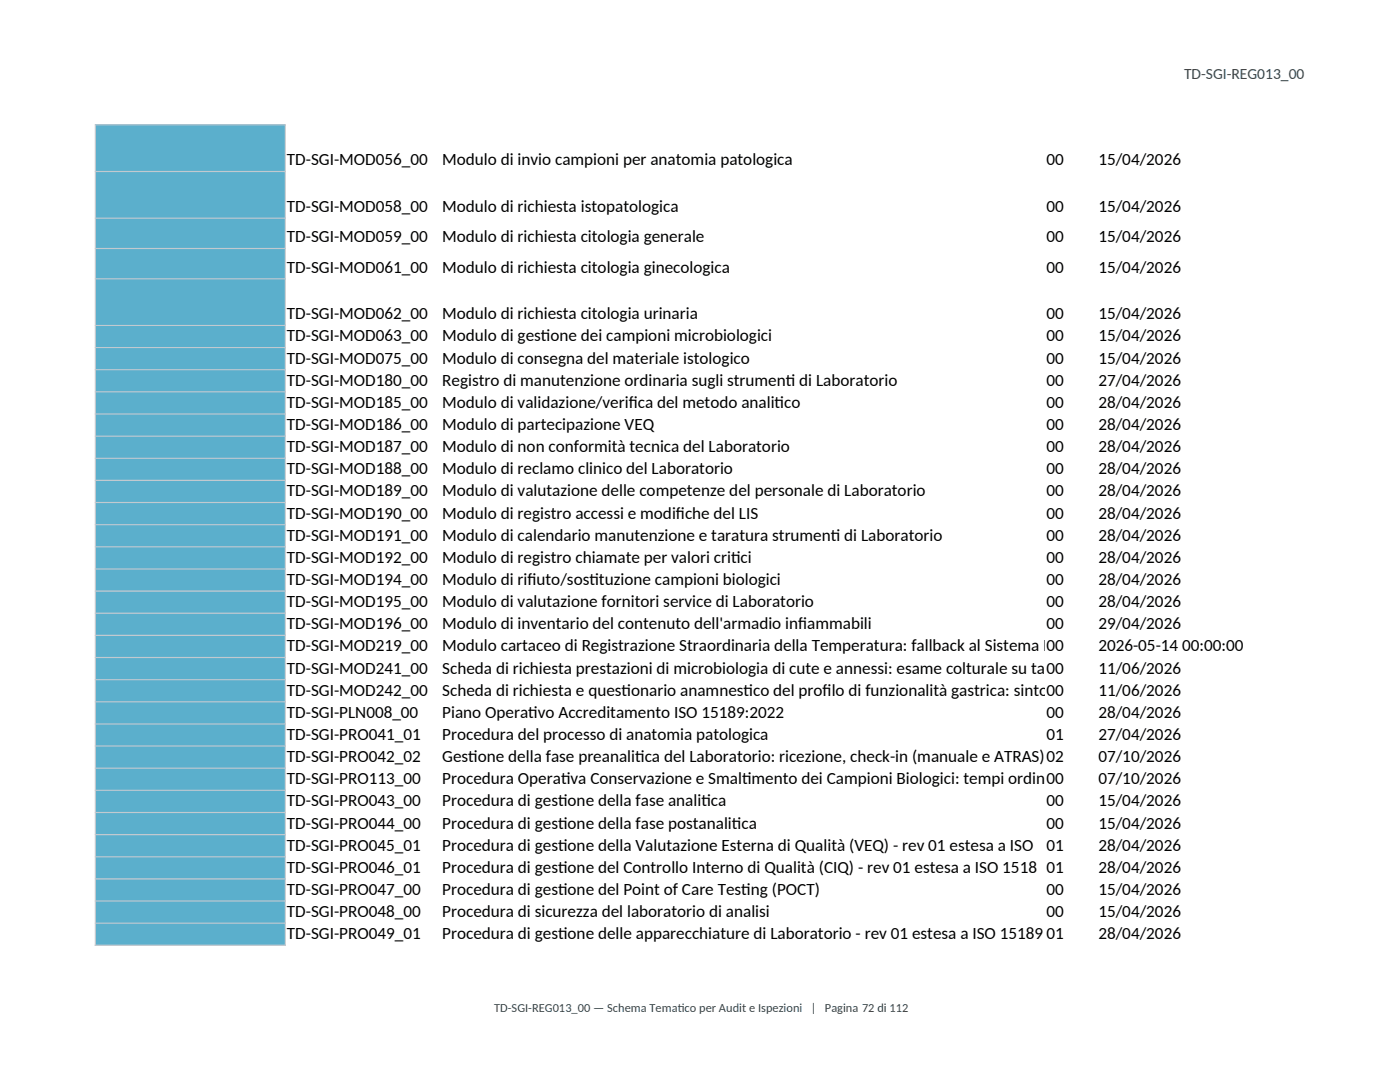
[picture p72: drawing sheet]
<svg xmlns="http://www.w3.org/2000/svg" width="279mm" height="216mm" viewBox="0 0 279 216" stroke-linecap="round" stroke-linejoin="round" font-family="sans-serif">
<defs><g id="words">
<g font-size="3.4">
<text x="57.3" y="33">TD-SGI-MOD056_00</text>
<text x="88.3" y="33">Modulo di invio campioni per anatomia patologica</text>
<text x="208.9" y="33">00</text>
<text x="219.2" y="33">15/04/2026</text>
<text x="57.3" y="42.3">TD-SGI-MOD058_00</text>
<text x="88.3" y="42.3">Modulo di richiesta istopatologica</text>
<text x="208.9" y="42.3">00</text>
<text x="219.2" y="42.3">15/04/2026</text>
<text x="57.3" y="48.4">TD-SGI-MOD059_00</text>
<text x="88.3" y="48.4">Modulo di richiesta citologia generale</text>
<text x="208.9" y="48.4">00</text>
<text x="219.2" y="48.4">15/04/2026</text>
<text x="57.3" y="54.4">TD-SGI-MOD061_00</text>
<text x="88.3" y="54.4">Modulo di richiesta citologia ginecologica</text>
<text x="208.9" y="54.4">00</text>
<text x="219.2" y="54.4">15/04/2026</text>
<text x="57.3" y="63.7">TD-SGI-MOD062_00</text>
<text x="88.3" y="63.7">Modulo di richiesta citologia urinaria</text>
<text x="208.9" y="63.7">00</text>
<text x="219.2" y="63.7">15/04/2026</text>
<text x="57.3" y="68.1">TD-SGI-MOD063_00</text>
<text x="88.3" y="68.1">Modulo di gest</text>
<text x="108" y="68.1">ione dei campioni microbiologici</text>
<text x="208.9" y="68.1">00</text>
<text x="219.2" y="68.1">15/04/2026</text>
<text x="57.3" y="72.6">TD-SGI-MOD075_00</text>
<text x="57.3" y="77">TD-SGI-MOD180_00</text>
<text x="88.3" y="72.6">Modulo di consegna del materiale istologico</text>
<text x="88.3" y="77">Registro di manutenzione ordinaria sugli strument</text>
<text x="156.8" y="77">i di Laboratorio</text>
<text x="208.9" y="72.6">00</text>
<text x="208.9" y="77">00</text>
<text x="219.2" y="72.6">15/04/2026</text>
<text x="219.2" y="77">27/04/2026</text>
<text x="57.3" y="81.4">TD-SGI-MOD185_00</text>
<text x="88.3" y="81.4">Modulo di validazione/verif</text>
<text x="125.5" y="81.4">ica del metodo analit</text>
<text x="154.6" y="81.4">ico</text>
<text x="208.9" y="81.4">00</text>
<text x="219.2" y="81.4">28/04/2026</text>
<text x="57.3" y="85.8">TD-SGI-MOD186_00</text>
<text x="88.3" y="85.8">Modulo di partecipazione VEQ</text>
<text x="208.9" y="85.8">00</text>
<text x="219.2" y="85.8">28/04/2026</text>
<text x="57.3" y="90.2">TD-SGI-MOD187_00</text>
<text x="57.3" y="94.6">TD-SGI-MOD188_00</text>
<text x="88.3" y="90.2">Modulo di non conformità tecnica del Laboratorio</text>
<text x="88.3" y="94.6">Modulo di reclamo clinico del Laboratorio</text>
<text x="208.9" y="90.2">00</text>
<text x="208.9" y="94.6">00</text>
<text x="219.2" y="90.2">28/04/2026</text>
<text x="219.2" y="94.6">28/04/2026</text>
<text x="57.3" y="99.1">TD-SGI-MOD189_00</text>
<text x="88.3" y="99.1">Modulo di valutazione delle competenze del personale di Laboratorio</text>
<text x="208.9" y="99.1">00</text>
<text x="219.2" y="99.1">28/04/2026</text>
<text x="57.3" y="103.5">TD-SGI-MOD190_00</text>
<text x="57.3" y="107.9">TD-SGI-MOD191_00</text>
<text x="88.3" y="103.5">Modulo di registro accessi e modif</text>
<text x="88.3" y="107.9">Modulo di calendario manutenzione e taratura strument</text>
<text x="134.9" y="103.5">iche del LIS</text>
<text x="165.8" y="107.9">i di Laboratorio</text>
<text x="208.9" y="103.5">00</text>
<text x="208.9" y="107.9">00</text>
<text x="219.2" y="103.5">28/04/2026</text>
<text x="219.2" y="107.9">28/04/2026</text>
<text x="57.3" y="112.3">TD-SGI-MOD192_00</text>
<text x="88.3" y="112.3">Modulo di registro chiamate per valori crit</text>
<text x="145.9" y="112.3">ici</text>
<text x="208.9" y="112.3">00</text>
<text x="219.2" y="112.3">28/04/2026</text>
<text x="57.3" y="116.7">TD-SGI-MOD194_00</text>
<text x="88.3" y="116.7">Modulo di rif</text>
<text x="105.3" y="116.7">iuto/sost</text>
<text x="117.6" y="116.7">ituzione campioni biologici</text>
<text x="208.9" y="116.7">00</text>
<text x="219.2" y="116.7">28/04/2026</text>
<text x="57.3" y="121.1">TD-SGI-MOD195_00</text>
<text x="57.3" y="125.6">TD-SGI-MOD196_00</text>
<text x="88.3" y="121.1">Modulo di valutazione fornitori service di Laboratorio</text>
<text x="88.3" y="125.6">Modulo di inventario del contenuto dell'armadio inf</text>
<text x="159.3" y="125.6">iammabili</text>
<text x="208.9" y="121.1">00</text>
<text x="208.9" y="125.6">00</text>
<text x="219.2" y="121.1">28/04/2026</text>
<text x="219.2" y="125.6">29/04/2026</text>
<text x="57.3" y="130">TD-SGI-MOD219_00</text>
<text x="88.3" y="130">Modulo cartaceo di Registrazione Straordinaria della Temperatura: fallback al Sistema Di</text>
<text x="208.9" y="130">00</text>
<text x="219.2" y="130">2026-05-14 00:00:00</text>
<text x="57.3" y="134.4">TD-SGI-MOD241_00</text>
<text x="88.3" y="134.4">Scheda di richiesta prestazioni di microbiologia di cute e annessi: esame colturale su ta00</text>
<text x="219.2" y="134.4">11/06/2026</text>
<text x="57.3" y="138.8">TD-SGI-MOD242_00</text>
<text x="57.3" y="143.2">TD-SGI-PLN008_00</text>
<text x="88.3" y="138.8">Scheda di richiesta e quest</text>
<text x="88.3" y="143.2">Piano Operat</text>
<text x="105.4" y="143.2">ivo Accreditamento ISO 15189:2022</text>
<text x="124.1" y="138.8">ionario anamnest</text>
<text x="148.4" y="138.8">ico del prof</text>
<text x="164.2" y="138.8">ilo di funzionalità gastrica: sinto00</text>
<text x="208.9" y="143.2">00</text>
<text x="219.2" y="138.8">11/06/2026</text>
<text x="219.2" y="143.2">28/04/2026</text>
<text x="57.3" y="147.7">TD-SGI-PRO041_01</text>
<text x="88.3" y="147.7">Procedura del processo di anatomia patologica</text>
<text x="208.9" y="147.7">01</text>
<text x="219.2" y="147.7">27/04/2026</text>
<text x="57.3" y="152.1">TD-SGI-PRO042_02</text>
<text x="88.3" y="152.1">Gest</text>
<text x="93.5" y="152.1">ione della fase preanalit</text>
<text x="126.8" y="152.1">ica del Laboratorio: ricezione, check-in (manuale e ATRAS),02</text>
<text x="219.2" y="152.1">07/10/2026</text>
<text x="57.3" y="156.5">TD-SGI-PRO113_00</text>
<text x="57.3" y="160.9">TD-SGI-PRO043_00</text>
<text x="88.3" y="156.5">Procedura Operat</text>
<text x="88.3" y="160.9">Procedura di gest</text>
<text x="111.4" y="160.9">ione della fase analit</text>
<text x="112" y="156.5">iva Conservazione e Smalt</text>
<text x="140" y="160.9">ica</text>
<text x="148.1" y="156.5">imento dei Campioni Biologici: tempi ordinari</text>
<text x="208.9" y="156.5">00</text>
<text x="208.9" y="160.9">00</text>
<text x="219.2" y="156.5">07/10/2026</text>
<text x="219.2" y="160.9">15/04/2026</text>
<text x="57.3" y="165.3">TD-SGI-PRO044_00</text>
<text x="88.3" y="165.3">Procedura di gest</text>
<text x="111.4" y="165.3">ione della fase postanalit</text>
<text x="146.1" y="165.3">ica</text>
<text x="208.9" y="165.3">00</text>
<text x="219.2" y="165.3">15/04/2026</text>
<text x="57.3" y="169.7">TD-SGI-PRO045_01</text>
<text x="88.3" y="169.7">Procedura di gest</text>
<text x="111.4" y="169.7">ione della Valutazione Esterna di Qualità (VEQ) - rev 01 estesa a ISO</text>
<text x="208.9" y="169.7">01</text>
<text x="219.2" y="169.7">28/04/2026</text>
<text x="57.3" y="174.2">TD-SGI-PRO046_01</text>
<text x="57.3" y="178.6">TD-SGI-PRO047_00</text>
<text x="88.3" y="174.2">Procedura di gest</text>
<text x="88.3" y="178.6">Procedura di gest</text>
<text x="111.4" y="174.2">ione del Controllo Interno di Qualità (CIQ) - rev 01 estesa a ISO 1518</text>
<text x="111.4" y="178.6">ione del Point of Care Test</text>
<text x="147.9" y="178.6">ing (POCT)</text>
<text x="208.9" y="174.2">01</text>
<text x="208.9" y="178.6">00</text>
<text x="219.2" y="174.2">28/04/2026</text>
<text x="219.2" y="178.6">15/04/2026</text>
<text x="57.3" y="183">TD-SGI-PRO048_00</text>
<text x="88.3" y="183">Procedura di sicurezza del laboratorio di analisi</text>
<text x="208.9" y="183">00</text>
<text x="219.2" y="183">15/04/2026</text>
<text x="57.3" y="187.4">TD-SGI-PRO049_01</text>
<text x="88.3" y="187.4">Procedura di gest</text>
<text x="111.4" y="187.4">ione delle apparecchiature di Laboratorio - rev 01 estesa a ISO 15189</text>
<text x="208.9" y="187.4">01</text>
<text x="219.2" y="187.4">28/04/2026</text>
</g>
<text font-size="3.1" fill="#1b505f" x="236.3" y="15.8">TD-SGI-REG013_00</text>
<g font-size="2.5" fill="#1b505f">
<text x="98.6" y="201.9">TD-SGI-REG013_00 — Schema Temat</text>
<text x="135.2" y="201.9">ico per Audit e Ispezioni | Pagina 72 di 112</text>
</g>
</g></defs>
<path d="M19 24.9h37.9v163.7h-37.9z" fill-rule="evenodd" fill="#5bafcc"/>
<g fill="none" stroke="#bfc9d1" stroke-width=".23">
<path d="M18.9 24.9h38.2M18.9 34.2h38.2M19 24.8v163.9M56.9 24.8v163.9M18.9 43.5h38.2M18.9 49.6h38.2M18.9 55.6h38.2M18.9 64.9h38.2M18.9 69.4h38.2M18.9 73.8h38.2M18.9 78.2h38.2M18.9 82.6h38.2"/>
<path d="M18.9 87h38.2M18.9 91.4h38.2M18.9 95.9h38.2M18.9 100.3h38.2M18.9 104.7h38.2M18.9 109.1h38.2M18.9 113.5h38.2M18.9 117.9h38.2M18.9 122.4h38.2M18.9 126.8h38.2M18.9 131.2h38.2M18.9 135.6h38.2"/>
<path d="M18.9 140h38.2M18.9 144.5h38.2M18.9 148.9h38.2M18.9 153.3h38.2M18.9 157.7h38.2M18.9 162.1h38.2M18.9 166.5h38.2M18.9 171h38.2M18.9 175.4h38.2M18.9 179.8h38.2M18.9 184.2h38.2M18.9 188.6h38.2"/>
</g>
<use href="#words"/>
</svg>
